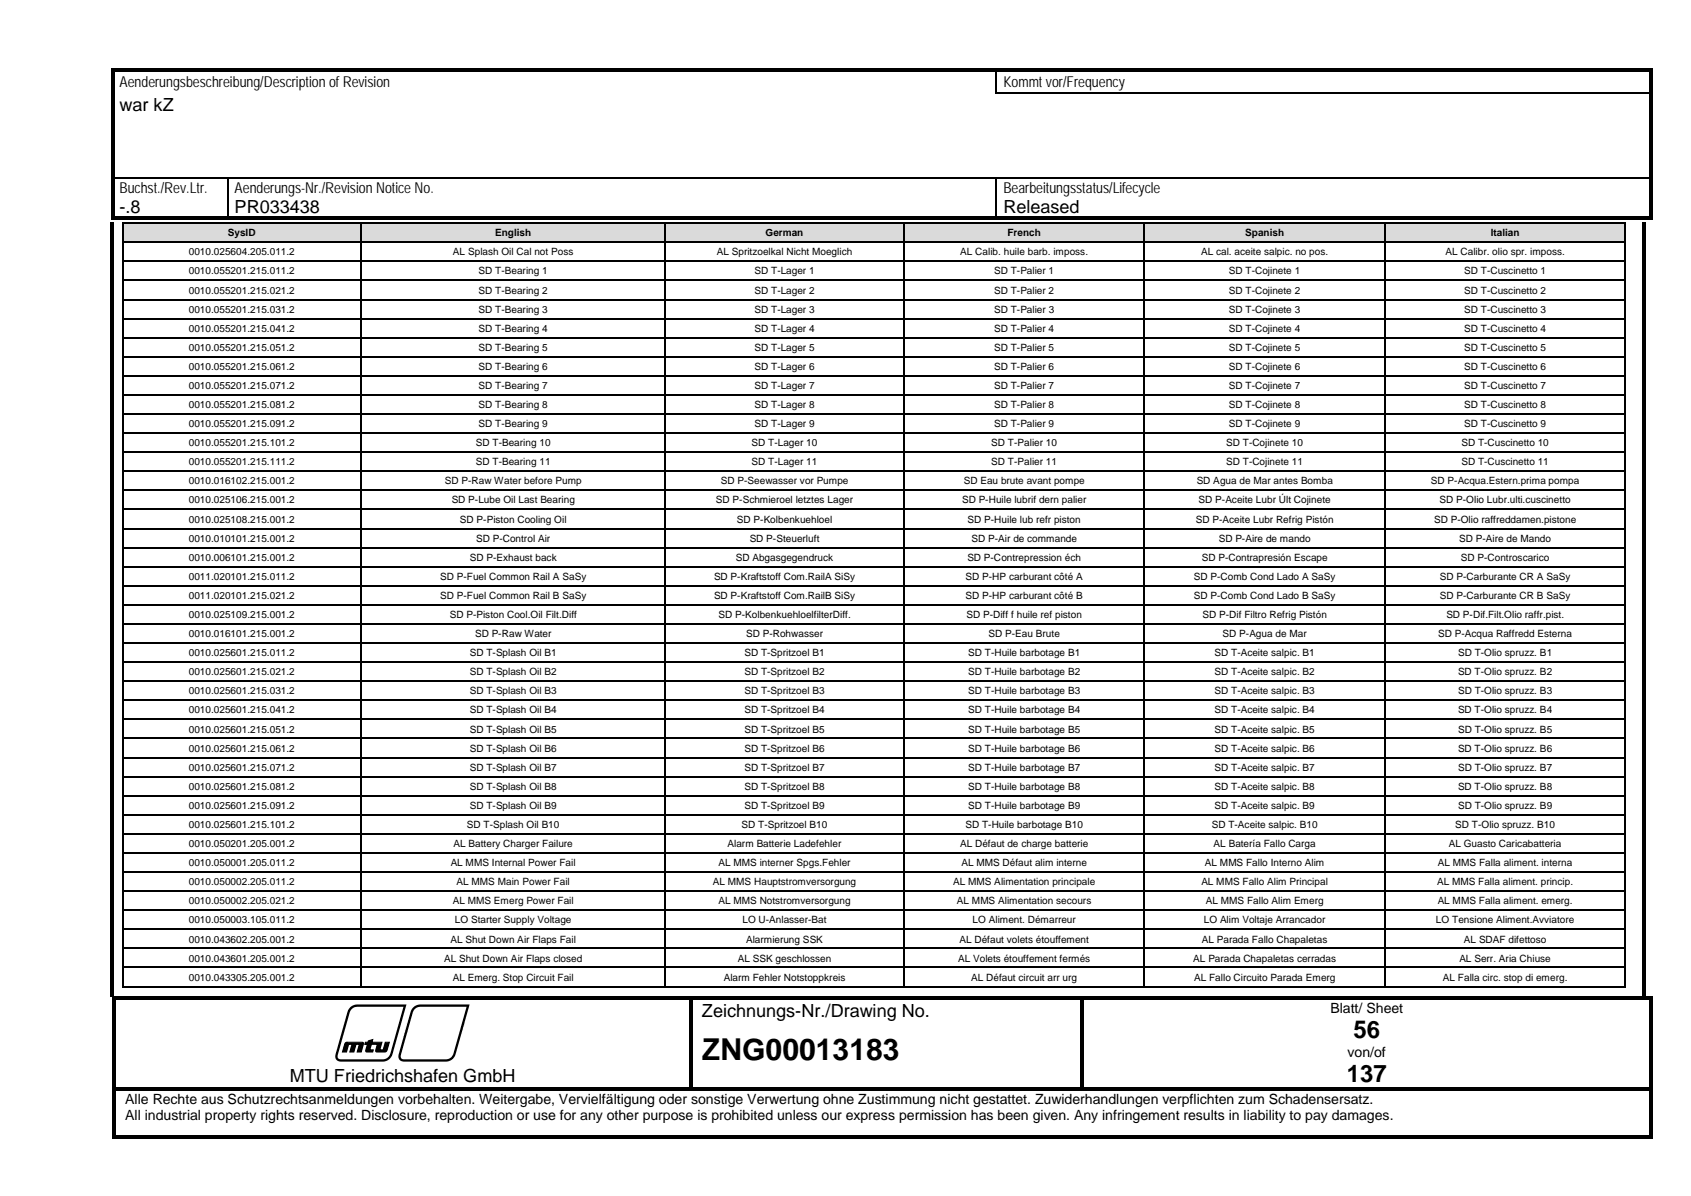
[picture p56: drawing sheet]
<svg xmlns="http://www.w3.org/2000/svg" width="297mm" height="210mm" viewBox="0 0 297 210" stroke-linecap="round" stroke-linejoin="round" font-family="sans-serif">
<defs><g id="words">
<text font-size="5.3" x="123.3" y="186.2">ZNG00013183</text>
<g font-size="4.2">
<text x="237.7" y="182.4">56</text>
<text x="236.5" y="190.1">137</text>
</g>
<g font-size="3.2">
<text x="21" y="19.5">war kZ</text>
<text x="21" y="37.4">-.8</text>
<text x="41.2" y="37.4">PR033438</text>
<text x="176.2" y="37.4">Released</text>
<text x="123.3" y="178.5">Zeichnungs-Nr./Drawing No.</text>
<text x="50.9" y="190">MTU Friedrichshafen GmbH</text>
</g>
<g font-size="2.6">
<text x="21" y="15.3">Aenderungsbeschreibung/Descriptionof Revision</text>
<text x="176.2" y="15.3">Kommt vor/Frequency</text>
<text x="21" y="33.9">Buchst./Rev.Ltr.</text>
<text x="41.2" y="33.9">Aenderungs-Nr./RevisionNotice No.</text>
<text x="176.2" y="33.9">Bearbeitungsstatus/Lifecycle</text>
</g>
<g font-size="2.5">
<text x="233.7" y="177.8">Blatt/ Sheet</text>
<text x="236.7" y="185.5">von/of</text>
<text x="22" y="193.8">Alle Rechte aus Schutzrechtsanmeldungen vorbehalten. Weitergabe, Vervielfältigung oder sonstige Verwertung ohne Zustimmung nicht gestattet. Zuwiderhandlungen verpflichten zum Schadensersatz.</text>
<text x="22" y="196.6">All industrial property rights reserved. Disclosure, reproduction or use for any other purpose is prohibited unless our express permission has been given. Any infringement results in liability to pay damages.</text>
</g>
<g font-size="1.8">
<text x="40" y="41.5">SysID</text>
<text x="87" y="41.5">English</text>
<text x="134.5" y="41.5">German</text>
<text x="177" y="41.5">French</text>
<text x="218.7" y="41.5">Spanish</text>
<text x="261.8" y="41.5">Italian</text>
<text x="33.2" y="44.9">0010.025604.205.011.2</text>
<text x="79.6" y="44.9">AL Splash Oil Cal not Poss</text>
<text x="125.9" y="44.9">AL Spritzoelkal Nicht Moeglich</text>
<text x="168.7" y="44.9">AL Calib. huile barb. imposs.</text>
<text x="211" y="44.9">AL cal. aceite salpic. no pos.</text>
<text x="253.9" y="44.9">AL Calibr. olio spr. imposs.</text>
<text x="33.2" y="48.2">0010.055201.215.011.2</text>
<text x="33.2" y="51.6">0010.055201.215.021.2</text>
<text x="84.1" y="48.2">SD T-Bearing 1</text>
<text x="84.1" y="51.6">SD T-Bearing 2</text>
<text x="132.5" y="48.2">SD T-Lager 1</text>
<text x="132.5" y="51.6">SD T-Lager 2</text>
<text x="174.6" y="48.2">SD T-Palier 1</text>
<text x="174.6" y="51.6">SD T-Palier 2</text>
<text x="215.9" y="48.2">SD T-Cojinete 1</text>
<text x="215.9" y="51.6">SD T-Cojinete 2</text>
<text x="257.2" y="48.2">SD T-Cuscinetto 1</text>
<text x="257.2" y="51.6">SD T-Cuscinetto 2</text>
<text x="33.2" y="54.9">0010.055201.215.031.2</text>
<text x="33.2" y="58.3">0010.055201.215.041.2</text>
<text x="84.1" y="54.9">SD T-Bearing 3</text>
<text x="84.1" y="58.3">SD T-Bearing 4</text>
<text x="132.5" y="58.3">SD T-Lager 4</text>
<text x="132.5" y="54.9">SD T-Lager 3</text>
<text x="174.6" y="58.3">SD T-Palier 4</text>
<text x="174.6" y="54.9">SD T-Palier 3</text>
<text x="215.9" y="58.3">SD T-Cojinete 4</text>
<text x="215.9" y="54.9">SD T-Cojinete 3</text>
<text x="257.2" y="58.3">SD T-Cuscinetto 4</text>
<text x="257.2" y="54.9">SD T-Cuscinetto 3</text>
<text x="33.2" y="61.6">0010.055201.215.051.2</text>
<text x="33.2" y="65">0010.055201.215.061.2</text>
<text x="84.1" y="61.6">SD T-Bearing 5</text>
<text x="84.1" y="65">SD T-Bearing 6</text>
<text x="132.5" y="61.6">SD T-Lager 5</text>
<text x="132.5" y="65">SD T-Lager 6</text>
<text x="174.6" y="61.6">SD T-Palier 5</text>
<text x="174.6" y="65">SD T-Palier 6</text>
<text x="215.9" y="61.6">SD T-Cojinete 5</text>
<text x="215.9" y="65">SD T-Cojinete 6</text>
<text x="257.2" y="61.6">SD T-Cuscinetto 5</text>
<text x="257.2" y="65">SD T-Cuscinetto 6</text>
<text x="33.2" y="68.3">0010.055201.215.071.2</text>
<text x="33.2" y="71.7">0010.055201.215.081.2</text>
<text x="84.1" y="68.3">SD T-Bearing 7</text>
<text x="84.1" y="71.7">SD T-Bearing 8</text>
<text x="132.5" y="68.3">SD T-Lager 7</text>
<text x="132.5" y="71.7">SD T-Lager 8</text>
<text x="174.6" y="71.7">SD T-Palier 8</text>
<text x="174.6" y="68.3">SD T-Palier 7</text>
<text x="215.9" y="68.3">SD T-Cojinete 7</text>
<text x="215.9" y="71.7">SD T-Cojinete 8</text>
<text x="257.2" y="71.7">SD T-Cuscinetto 8</text>
<text x="257.2" y="68.3">SD T-Cuscinetto 7</text>
<text x="33.2" y="75">0010.055201.215.091.2</text>
<text x="84.1" y="75">SD T-Bearing 9</text>
<text x="132.5" y="75">SD T-Lager 9</text>
<text x="174.6" y="75">SD T-Palier 9</text>
<text x="215.9" y="75">SD T-Cojinete 9</text>
<text x="257.2" y="75">SD T-Cuscinetto 9</text>
<text x="33.2" y="78.4">0010.055201.215.101.2</text>
<text x="33.2" y="81.7">0010.055201.215.111.2</text>
<text x="83.6" y="78.4">SD T-Bearing 10</text>
<text x="83.6" y="81.7">SD T-Bearing 11</text>
<text x="132" y="78.4">SD T-Lager 10</text>
<text x="132" y="81.7">SD T-Lager 11</text>
<text x="174.1" y="78.4">SD T-Palier 10</text>
<text x="174.1" y="81.7">SD T-Palier 11</text>
<text x="215.4" y="78.4">SD T-Cojinete 10</text>
<text x="215.4" y="81.7">SD T-Cojinete 11</text>
<text x="256.7" y="78.4">SD T-Cuscinetto 10</text>
<text x="256.7" y="81.7">SD T-Cuscinetto 11</text>
<text x="33.2" y="85.1">0010.016102.215.001.2</text>
<text x="33.2" y="88.4">0010.025106.215.001.2</text>
<text x="78.1" y="85.1">SD P-Raw Water before Pump</text>
<text x="79.3" y="88.4">SD P-Lube Oil Last Bearing</text>
<text x="125.8" y="88.4">SD P-Schmieroel letztes Lager</text>
<text x="126.6" y="85.1">SD P-Seewasser vor Pumpe</text>
<text x="169" y="88.4">SD P-Huile lubrif dern palier</text>
<text x="169.3" y="85.1">SD Eau brute avant pompe</text>
<text x="210.2" y="85.1">SD Agua de Mar antes Bomba</text>
<text x="210.5" y="88.4">SD P-Aceite Lubr Últ Cojinete</text>
<text x="251.3" y="85.1">SD P-Acqua.Estern.prima pompa</text>
<text x="252.9" y="88.4">SD P-Olio Lubr.ulti.cuscinetto</text>
<text x="33.2" y="91.8">0010.025108.215.001.2</text>
<text x="33.2" y="95.1">0010.010101.215.001.2</text>
<text x="80.8" y="91.8">SD P-Piston Cooling Oil</text>
<text x="83.6" y="95.1">SD P-Control Air</text>
<text x="129.4" y="91.8">SD P-Kolbenkuehloel</text>
<text x="131.7" y="95.1">SD P-Steuerluft</text>
<text x="169.9" y="91.8">SD P-Huile lub refr piston</text>
<text x="170.6" y="95.1">SD P-Air de commande</text>
<text x="210" y="91.8">SD P-Aceite Lubr Refrig Pistón</text>
<text x="214.1" y="95.1">SD P-Aire de mando</text>
<text x="251.9" y="91.8">SD P-Olio raffreddamen.pistone</text>
<text x="256.3" y="95.1">SD P-Aire de Mando</text>
<text x="33.2" y="98.5">0010.006101.215.001.2</text>
<text x="33.2" y="101.8">0011.020101.215.011.2</text>
<text x="77.3" y="101.8">SD P-Fuel Common Rail A SaSy</text>
<text x="82.5" y="98.5">SD P-Exhaust back</text>
<text x="125.4" y="101.8">SD P-Kraftstoff Com.RailA SiSy</text>
<text x="129.2" y="98.5">SD Abgasgegendruck</text>
<text x="169.6" y="101.8">SD P-HP carburant côté A</text>
<text x="169.9" y="98.5">SD P-Contrepression éch</text>
<text x="209.7" y="101.8">SD P-Comb Cond Lado A SaSy</text>
<text x="211.1" y="98.5">SD P-Contrapresión Escape</text>
<text x="252.9" y="101.8">SD P-Carburante CR A SaSy</text>
<text x="256.6" y="98.5">SD P-Controscarico</text>
<text x="33.2" y="105.2">0011.020101.215.021.2</text>
<text x="77.3" y="105.2">SD P-Fuel Common Rail B SaSy</text>
<text x="125.4" y="105.2">SD P-Kraftstoff Com.RailB SiSy</text>
<text x="169.6" y="105.2">SD P-HP carburant côté B</text>
<text x="209.7" y="105.2">SD P-Comb Cond Lado B SaSy</text>
<text x="252.9" y="105.2">SD P-Carburante CR B SaSy</text>
<text x="33.2" y="108.5">0010.025109.215.001.2</text>
<text x="33.2" y="111.9">0010.016101.215.001.2</text>
<text x="79" y="108.5">SD P-Piston Cool.Oil Filt.Diff</text>
<text x="83.4" y="111.9">SD P-Raw Water</text>
<text x="126.2" y="108.5">SD P-KolbenkuehloelfilterDiff.</text>
<text x="131" y="111.9">SD P-Rohwasser</text>
<text x="169.8" y="108.5">SD P-Diff f huile ref piston</text>
<text x="173.6" y="111.9">SD P-Eau Brute</text>
<text x="211.2" y="108.5">SD P-Dif Filtro Refrig Pistón</text>
<text x="214.7" y="111.9">SD P-Agua de Mar</text>
<text x="252.6" y="111.9">SD P-Acqua Raffredd Esterna</text>
<text x="254" y="108.5">SD P-Dif.Filt.Olio raffr.pist.</text>
<text x="33.2" y="115.2">0010.025601.215.011.2</text>
<text x="33.2" y="118.6">0010.025601.215.021.2</text>
<text x="82.5" y="115.2">SD T-Splash Oil B1</text>
<text x="82.5" y="118.6">SD T-Splash Oil B2</text>
<text x="130.7" y="115.2">SD T-Spritzoel B1</text>
<text x="130.7" y="118.6">SD T-Spritzoel B2</text>
<text x="170.1" y="115.2">SD T-Huile barbotage B1</text>
<text x="170.1" y="118.6">SD T-Huile barbotage B2</text>
<text x="213.3" y="118.6">SD T-Aceite salpic. B2</text>
<text x="213.3" y="115.2">SD T-Aceite salpic. B1</text>
<text x="256.1" y="118.6">SD T-Olio spruzz. B2</text>
<text x="256.1" y="115.2">SD T-Olio spruzz. B1</text>
<text x="33.2" y="121.9">0010.025601.215.031.2</text>
<text x="33.2" y="125.3">0010.025601.215.041.2</text>
<text x="82.5" y="121.9">SD T-Splash Oil B3</text>
<text x="82.5" y="125.3">SD T-Splash Oil B4</text>
<text x="130.7" y="121.9">SD T-Spritzoel B3</text>
<text x="130.7" y="125.3">SD T-Spritzoel B4</text>
<text x="170.1" y="121.9">SD T-Huile barbotage B3</text>
<text x="170.1" y="125.3">SD T-Huile barbotage B4</text>
<text x="213.3" y="125.3">SD T-Aceite salpic. B4</text>
<text x="213.3" y="121.9">SD T-Aceite salpic. B3</text>
<text x="256.1" y="125.3">SD T-Olio spruzz. B4</text>
<text x="256.1" y="121.9">SD T-Olio spruzz. B3</text>
<text x="33.2" y="128.6">0010.025601.215.051.2</text>
<text x="33.2" y="132">0010.025601.215.061.2</text>
<text x="82.5" y="128.6">SD T-Splash Oil B5</text>
<text x="82.5" y="132">SD T-Splash Oil B6</text>
<text x="130.7" y="128.6">SD T-Spritzoel B5</text>
<text x="130.7" y="132">SD T-Spritzoel B6</text>
<text x="170.1" y="128.6">SD T-Huile barbotage B5</text>
<text x="170.1" y="132">SD T-Huile barbotage B6</text>
<text x="213.3" y="132">SD T-Aceite salpic. B6</text>
<text x="213.3" y="128.6">SD T-Aceite salpic. B5</text>
<text x="256.1" y="132">SD T-Olio spruzz. B6</text>
<text x="256.1" y="128.6">SD T-Olio spruzz. B5</text>
<text x="33.2" y="135.3">0010.025601.215.071.2</text>
<text x="82.5" y="135.3">SD T-Splash Oil B7</text>
<text x="130.7" y="135.3">SD T-Spritzoel B7</text>
<text x="170.1" y="135.3">SD T-Huile barbotage B7</text>
<text x="213.3" y="135.3">SD T-Aceite salpic. B7</text>
<text x="256.1" y="135.3">SD T-Olio spruzz. B7</text>
<text x="33.2" y="138.7">0010.025601.215.081.2</text>
<text x="33.2" y="142">0010.025601.215.091.2</text>
<text x="82.5" y="138.7">SD T-Splash Oil B8</text>
<text x="82.5" y="142">SD T-Splash Oil B9</text>
<text x="130.7" y="138.7">SD T-Spritzoel B8</text>
<text x="130.7" y="142">SD T-Spritzoel B9</text>
<text x="170.1" y="138.7">SD T-Huile barbotage B8</text>
<text x="170.1" y="142">SD T-Huile barbotage B9</text>
<text x="213.3" y="138.7">SD T-Aceite salpic. B8</text>
<text x="213.3" y="142">SD T-Aceite salpic. B9</text>
<text x="256.1" y="138.7">SD T-Olio spruzz. B8</text>
<text x="256.1" y="142">SD T-Olio spruzz. B9</text>
<text x="33.2" y="145.4">0010.025601.215.101.2</text>
<text x="33.2" y="148.7">0010.050201.205.001.2</text>
<text x="79.7" y="148.7">AL Battery Charger Failure</text>
<text x="82" y="145.4">SD T-Splash Oil B10</text>
<text x="127.8" y="148.7">Alarm Batterie Ladefehler</text>
<text x="130.3" y="145.4">SD T-Spritzoel B10</text>
<text x="168.6" y="148.7">AL Défaut de charge batterie</text>
<text x="169.6" y="145.4">SD T-Huile barbotage B10</text>
<text x="212.8" y="145.4">SD T-Aceite salpic. B10</text>
<text x="213.2" y="148.7">AL Batería Fallo Carga</text>
<text x="254.5" y="148.7">AL Guasto Caricabatteria</text>
<text x="255.6" y="145.4">SD T-Olio spruzz. B10</text>
<text x="33.2" y="152.1">0010.050001.205.011.2</text>
<text x="33.2" y="155.4">0010.050002.205.011.2</text>
<text x="79.2" y="152.1">AL MMS Internal Power Fail</text>
<text x="80.2" y="155.4">AL MMS Main Power Fail</text>
<text x="125.2" y="155.4">AL MMS Hauptstromversorgung</text>
<text x="126.2" y="152.1">AL MMS interner Spgs.Fehler</text>
<text x="167.4" y="155.4">AL MMS Alimentation principale</text>
<text x="168.9" y="152.1">AL MMS Défaut alim interne</text>
<text x="211" y="155.4">AL MMS Fallo Alim Principal</text>
<text x="211.6" y="152.1">AL MMS Fallo Interno Alim</text>
<text x="252.4" y="155.4">AL MMS Falla aliment. princip.</text>
<text x="252.6" y="152.1">AL MMS Falla aliment. interna</text>
<text x="33.2" y="158.8">0010.050002.205.021.2</text>
<text x="79.5" y="158.8">AL MMS Emerg Power Fail</text>
<text x="126.2" y="158.8">AL MMS Notstromversorgung</text>
<text x="168.1" y="158.8">AL MMS Alimentation secours</text>
<text x="211.8" y="158.8">AL MMS Fallo Alim Emerg</text>
<text x="252.5" y="158.8">AL MMS Falla aliment. emerg.</text>
<text x="33.2" y="162.2">0010.050003.105.011.2</text>
<text x="33.2" y="165.5">0010.043602.205.001.2</text>
<text x="79.1" y="165.5">AL Shut Down Air Flaps Fail</text>
<text x="79.9" y="162.2">LO Starter Supply Voltage</text>
<text x="130.4" y="162.2">LO U-Anlasser-Bat</text>
<text x="131" y="165.5">Alarmierung SSK</text>
<text x="168.5" y="165.5">AL Défaut volets étouffement</text>
<text x="170.8" y="162.2">LO Aliment. Démarreur</text>
<text x="211.1" y="165.5">AL Parada Fallo Chapaletas</text>
<text x="211.5" y="162.2">LO Alim Voltaje Arrancador</text>
<text x="252.2" y="162.2">LO Tensione Aliment.Avviatore</text>
<text x="257.1" y="165.5">AL SDAF difettoso</text>
<text x="33.2" y="168.8">0010.043601.205.001.2</text>
<text x="33.2" y="172.2">0010.043305.205.001.2</text>
<text x="78" y="168.8">AL Shut Down Air Flaps closed</text>
<text x="79.5" y="172.2">AL Emerg. Stop Circuit Fail</text>
<text x="127.1" y="172.2">Alarm Fehler Notstoppkreis</text>
<text x="129.6" y="168.8">AL SSK geschlossen</text>
<text x="168.3" y="168.8">AL Volets étouffement fermés</text>
<text x="170.6" y="172.2">AL Défaut circuit arr urg</text>
<text x="209.6" y="168.8">AL Parada Chapaletas cerradas</text>
<text x="209.7" y="172.2">AL Fallo Circuito Parada Emerg</text>
<text x="253.4" y="172.2">AL Falla circ. stop di emerg.</text>
<text x="256.3" y="168.8">AL Serr. Aria Chiuse</text>
</g>
</g></defs>
<g fill="#000">
<path d="M19.5 12h.6v.5h-.6z" fill-rule="evenodd"/>
<path d="M19.5 12h.6v.5h-.6z" fill-rule="evenodd"/>
<path d="M19.5 12.5h.6v3.7h-.6z" fill-rule="evenodd"/>
<path d="M19.5 16.2h.6v.3h-.6z" fill-rule="evenodd"/>
<path d="M20.1 12h154.8v.5h-154.8z" fill-rule="evenodd"/>
<path d="M174.9 12h.5v.5h-.5z" fill-rule="evenodd"/>
<path d="M175.4 12h24.6v.5h-24.6z" fill-rule="evenodd"/>
<path d="M200 12h.6v.5h-.6z" fill-rule="evenodd"/>
<path d="M200.6 12h89.2v.5h-89.2z" fill-rule="evenodd"/>
<path d="M289.8 12h.5v.5h-.5z" fill-rule="evenodd"/>
<path d="M289.8 12h.5v.5h-.5z" fill-rule="evenodd"/>
<path d="M289.8 12.5h.5v3.7h-.5z" fill-rule="evenodd"/>
<path d="M289.8 16.2h.5v.3h-.5z" fill-rule="evenodd"/>
<path d="M19.5 16.5h.6v3.7h-.6z" fill-rule="evenodd"/>
<path d="M19.5 20.2h.6v3.6h-.6z" fill-rule="evenodd"/>
<path d="M19.5 23.8h.6v3.7h-.6z" fill-rule="evenodd"/>
<path d="M19.5 27.5h.6v3.6h-.6z" fill-rule="evenodd"/>
<path d="M19.5 31.4h.6v3h-.6z" fill-rule="evenodd"/>
<path d="M19.5 34.4h.6v3.7h-.6z" fill-rule="evenodd"/>
<path d="M19.5 38.1h.6v.5h-.6z" fill-rule="evenodd"/>
<path d="M19.5 38.1h.6v.5h-.6z" fill-rule="evenodd"/>
<path d="M20.1 38.1h19.8v.5h-19.8z" fill-rule="evenodd"/>
<path d="M39.9 38.1h.5v.5h-.5z" fill-rule="evenodd"/>
<path d="M40.4 38.1h134.5v.5h-134.5z" fill-rule="evenodd"/>
<path d="M174.9 38.1h.5v.5h-.5z" fill-rule="evenodd"/>
<path d="M175.4 38.1h114.4v.5h-114.4z" fill-rule="evenodd"/>
<path d="M289.8 16.5h.5v3.7h-.5z" fill-rule="evenodd"/>
<path d="M289.8 20.2h.5v3.6h-.5z" fill-rule="evenodd"/>
<path d="M289.8 23.8h.5v3.7h-.5z" fill-rule="evenodd"/>
<path d="M289.8 27.5h.5v3.6h-.5z" fill-rule="evenodd"/>
<path d="M289.8 31.4h.5v3h-.5z" fill-rule="evenodd"/>
<path d="M289.8 34.4h.5v3.7h-.5z" fill-rule="evenodd"/>
<path d="M289.8 38.1h.5v.5h-.5z" fill-rule="evenodd"/>
<path d="M289.8 38.1h.5v.5h-.5z" fill-rule="evenodd"/>
<path d="M19.8 175h.5v.5h-.5z" fill-rule="evenodd"/>
<path d="M19.8 175h.5v.5h-.5z" fill-rule="evenodd"/>
<path d="M20.3 175h100.8v.5h-100.8z" fill-rule="evenodd"/>
<path d="M121.1 175h.5v.5h-.5z" fill-rule="evenodd"/>
<path d="M121.6 175h68.2v.5h-68.2z" fill-rule="evenodd"/>
<path d="M189.8 175h.6v.5h-.6z" fill-rule="evenodd"/>
<path d="M190.4 175h99.4v.5h-99.4z" fill-rule="evenodd"/>
<path d="M289.8 175h.5v.5h-.5z" fill-rule="evenodd"/>
<path d="M289.8 175h.5v.5h-.5z" fill-rule="evenodd"/>
<path d="M19.8 175.5h.5v15.4h-.5z" fill-rule="evenodd"/>
<path d="M19.8 190.9h.5v.6h-.5z" fill-rule="evenodd"/>
<path d="M19.8 191.5h.5v8h-.5z" fill-rule="evenodd"/>
<path d="M20.3 190.9h100.8v.6h-100.8z" fill-rule="evenodd"/>
<path d="M121.1 175.5h.5v15.4h-.5z" fill-rule="evenodd"/>
<path d="M121.1 190.9h.5v.6h-.5z" fill-rule="evenodd"/>
<path d="M121.6 190.9h68.2v.6h-68.2z" fill-rule="evenodd"/>
<path d="M189.8 175.5h.6v15.4h-.6z" fill-rule="evenodd"/>
<path d="M189.8 190.9h.6v.6h-.6z" fill-rule="evenodd"/>
<path d="M190.4 190.9h99.4v.6h-99.4z" fill-rule="evenodd"/>
<path d="M289.8 175.5h.5v15.4h-.5z" fill-rule="evenodd"/>
<path d="M289.8 190.9h.5v.6h-.5z" fill-rule="evenodd"/>
<path d="M289.8 191.5h.5v8h-.5z" fill-rule="evenodd"/>
<path d="M19.8 199.5h.5v.5h-.5z" fill-rule="evenodd"/>
<path d="M19.8 199.5h.5v.5h-.5z" fill-rule="evenodd"/>
<path d="M20.3 199.5h269.5v.5h-269.5z" fill-rule="evenodd"/>
<path d="M289.8 199.5h.5v.5h-.5z" fill-rule="evenodd"/>
<path d="M289.8 199.5h.5v.5h-.5z" fill-rule="evenodd"/>
</g>
<path d="M175 12.5v3.7M20.1 31.3h19.8M40 31.4v6.7M40.1 31.3h134.8M175 31.4v6.7M175.2 31.3h114.6" fill="none" stroke="#000" stroke-width=".25"/>
<path d="M174.9 16.3h25.1M200.4 16.3h89.4" fill="none" stroke="#000" stroke-width=".34"/>
<g fill="#000">
<path d="M200 16.2h.4v.3h-.4zM19.5 31.1h.6v.3h-.6zM39.9 31.4h.2zM39.9 31.1h.2v.3h-.2zM174.9 31.4h.3zM174.9 31.1h.3v.3h-.3zM289.8 31.1h.5v.3h-.5zM60.6 183.2l.3-.2h2.2a.47 .47 0 0 1 .6 .1 .47 .47 0 0 1 .1 .6l-.4 1h-.7l.4-1.3h-.6l-.3 1.3h-.8l.4-1.3h-.6l-.3 1.3h-.8zM64.2 183h.4l.1-.2 .8-.3-.2 .5h1.8l-.4 1.4h.6l.4-1.4h.7l-.1 .4a1.4 1.4 0 0 1-.7 1.3h-1a.44 .44 0 0 1-.6-.3l.3-1h-1.1l-.2 1h.6l-.1 .3h-.5a.51 .51 0 0 1-.8-.3l.3-1h-.4z"/>
<path d="M61.5 176.9l.6-.4 .6-.1h8.7l-2.4 8.6a2.24 2.24 0 0 1-2.7 1.4h-6.4a1.06 1.06 0 0 1-1-.6 1.06 1.06 0 0 1 .2-1.1l1.9-6.9zM61.8 177.2l-.4 .7-2 7.2a.69 .69 0 0 0 .1 .8 .69 .69 0 0 0 .8 .1h6.9a1.38 1.38 0 0 0 1.4-1.1l2.3-8.1h-8.2z"/>
<path d="M72.6 176.9l.6-.4 .6-.1h8.7l-2.5 8.6a2.21 2.21 0 0 1-2.6 1.4h-6.4a1.06 1.06 0 0 1-1-.6 1.06 1.06 0 0 1 .1-1.1l2-7.1zM72.9 177.2l-.4 .7-2 7.2a.69 .69 0 0 0 .1 .8 .69 .69 0 0 0 .8 .1h6.9a1.38 1.38 0 0 0 1.4-1.1l2.2-8.1h-8.1z"/>
</g>
<path d="M60.6 183.2l.3-.2h2.2a.47 .47 0 0 1 .6 .1 .47 .47 0 0 1 .1 .6l-.4 1h-.7l.4-1.3h-.6l-.3 1.3h-.8l.4-1.3h-.6l-.3 1.3h-.8zM64.2 183h.4l.1-.2 .8-.3-.2 .5h1.8l-.4 1.4h.6l.4-1.4h.7l-.1 .4a1.4 1.4 0 0 1-.7 1.3h-1a.44 .44 0 0 1-.6-.3l.3-1h-1.1l-.2 1h.6l-.1 .3h-.5a.51 .51 0 0 1-.8-.3l.3-1h-.4z" fill="none" stroke="#000" stroke-width=".18"/>
<g fill="#dadada">
<path d="M21.7 39.4h41.6v3h-41.6z" fill-rule="evenodd"/>
<path d="M22.8 39.9h39.4v2h-39.4z" fill-rule="evenodd"/>
<path d="M63.6 39.4h53.1v3h-53.1z" fill-rule="evenodd"/>
<path d="M64.7 39.9h50.9v2h-50.9z" fill-rule="evenodd"/>
<path d="M117 39.4h41.6v3h-41.6z" fill-rule="evenodd"/>
<path d="M118.1 39.9h39.5v2h-39.5z" fill-rule="evenodd"/>
<path d="M158.8 39.4h42v3h-42z" fill-rule="evenodd"/>
<path d="M160 39.9h39.8v2h-39.8z" fill-rule="evenodd"/>
<path d="M201 39.4h42.1v3h-42.1z" fill-rule="evenodd"/>
<path d="M202.2 39.9h39.8v2h-39.8z" fill-rule="evenodd"/>
<path d="M243.3 39.4h42v3h-42z" fill-rule="evenodd"/>
<path d="M244.5 39.9h39.7v2h-39.7z" fill-rule="evenodd"/>
</g>
<g fill="#000">
<path d="M21.4 39h.3v.4h-.3zM21.4 39h.3v.3h-.3zM63.3 39.3l.3 .1zM63.3 39h.3v.3h-.3zM116.7 39.3l.3 .1zM116.7 39h.3v.3h-.3zM158.6 39.3l.4 .1zM158.6 39h.4v.3h-.4zM200.9 39.3l.3 .1zM200.9 39h.3v.3h-.3zM243.1 39.3l.3 .1zM243.1 39h.3v.3h-.3z"/>
<path d="M285.3 39h.3v.4h-.3zM285.3 39h.3v.3h-.3zM21.4 42.4h.3v.3h-.3zM21.4 45.7h.3v.4h-.3zM21.4 49.1h.3v.3h-.3zM21.4 52.4h.3v.4h-.3zM21.4 55.8h.3v.3h-.3zM21.4 59.1h.3v.4h-.3zM63.3 42.4h.3v.3h-.3zM63.3 45.7h.3v.4h-.3zM63.3 49.1h.3v.3h-.3zM63.3 52.4h.3v.4h-.3z"/>
<path d="M63.3 55.8h.3v.3h-.3zM63.3 59.1h.3v.4h-.3zM116.7 42.4h.3v.3h-.3zM116.7 45.7h.3v.4h-.3zM116.7 49.1h.3v.3h-.3zM116.7 52.4h.3v.4h-.3zM116.7 55.8h.3v.3h-.3zM116.7 59.1h.3v.4h-.3zM158.6 42.4h.4v.3h-.4zM158.6 45.7h.4v.4h-.4zM158.6 49.1h.4v.3h-.4zM158.6 52.4h.4v.4h-.4z"/>
<path d="M158.6 55.8h.4v.3h-.4zM158.6 59.1h.4v.4h-.4zM200.9 42.4h.3v.3h-.3zM200.9 45.7h.3v.4h-.3zM200.9 49.1h.3v.3h-.3zM200.9 52.4h.3v.4h-.3zM200.9 55.8h.3v.3h-.3zM200.9 59.1h.3v.4h-.3zM243.1 42.4h.3v.3h-.3zM243.1 45.7h.3v.4h-.3zM243.1 49.1h.3v.3h-.3zM243.1 52.4h.3v.4h-.3z"/>
<path d="M243.1 55.8h.3v.3h-.3zM243.1 59.1h.3v.4h-.3zM285.3 42.4h.3v.3h-.3zM285.3 45.7h.3v.4h-.3zM285.3 49.1h.3v.3h-.3zM285.3 52.4h.3v.4h-.3zM285.3 55.8h.3v.3h-.3zM285.3 59.1h.3v.4h-.3zM21.4 62.5h.3v.3h-.3zM21.4 65.8h.3v.4h-.3zM21.4 69.2h.3v.3h-.3zM21.4 72.5h.3v.4h-.3z"/>
<path d="M21.4 75.9h.3v.3h-.3zM21.4 79.2h.3v.4h-.3zM63.3 62.5h.3v.3h-.3zM63.3 65.8h.3v.4h-.3zM63.3 69.2h.3v.3h-.3zM63.3 72.5h.3v.4h-.3zM63.3 75.9h.3v.3h-.3zM63.3 79.2h.3v.4h-.3zM116.7 62.5h.3v.3h-.3zM116.7 65.8h.3v.4h-.3zM116.7 69.2h.3v.3h-.3zM116.7 72.5h.3v.4h-.3z"/>
<path d="M116.7 75.9h.3v.3h-.3zM116.7 79.2h.3v.4h-.3zM158.6 62.5h.4v.3h-.4zM158.6 65.8h.4v.4h-.4zM158.6 69.2h.4v.3h-.4zM158.6 72.5h.4v.4h-.4zM158.6 75.9h.4v.3h-.4zM158.6 79.2h.4v.4h-.4zM200.9 62.5h.3v.3h-.3zM200.9 65.8h.3v.4h-.3zM200.9 69.2h.3v.3h-.3zM200.9 72.5h.3v.4h-.3z"/>
<path d="M200.9 75.9h.3v.3h-.3zM200.9 79.2h.3v.4h-.3zM243.1 62.5h.3v.3h-.3zM243.1 65.8h.3v.4h-.3zM243.1 69.2h.3v.3h-.3zM243.1 72.5h.3v.4h-.3zM243.1 75.9h.3v.3h-.3zM243.1 79.2h.3v.4h-.3zM285.3 62.5h.3v.3h-.3zM285.3 65.8h.3v.4h-.3zM285.3 69.2h.3v.3h-.3zM285.3 72.5h.3v.4h-.3z"/>
<path d="M285.3 75.9h.3v.3h-.3zM285.3 79.2h.3v.4h-.3zM21.4 82.6h.3v.4h-.3zM21.4 85.9h.3v.4h-.3zM21.4 89.3h.3v.3h-.3zM21.4 92.6h.3v.4h-.3zM21.4 96h.3v.4h-.3zM21.4 99.3h.3v.4h-.3zM63.3 82.6h.3v.4h-.3zM63.3 85.9h.3v.4h-.3zM63.3 89.3h.3v.3h-.3zM63.3 92.6h.3v.4h-.3z"/>
<path d="M63.3 96h.3v.4h-.3zM63.3 99.3h.3v.4h-.3zM116.7 82.6h.3v.4h-.3zM116.7 85.9h.3v.4h-.3zM116.7 89.3h.3v.3h-.3zM116.7 92.6h.3v.4h-.3zM116.7 96h.3v.4h-.3zM116.7 99.3h.3v.4h-.3zM158.6 82.6h.4v.4h-.4zM158.6 85.9h.4v.4h-.4zM158.6 89.3h.4v.3h-.4zM158.6 92.6h.4v.4h-.4z"/>
<path d="M158.6 96h.4v.4h-.4zM158.6 99.3h.4v.4h-.4zM200.9 82.6h.3v.4h-.3zM200.9 85.9h.3v.4h-.3zM200.9 89.3h.3v.3h-.3zM200.9 92.6h.3v.4h-.3zM200.9 96h.3v.4h-.3zM200.9 99.3h.3v.4h-.3zM243.1 82.6h.3v.4h-.3zM243.1 85.9h.3v.4h-.3zM243.1 89.3h.3v.3h-.3zM243.1 92.6h.3v.4h-.3z"/>
<path d="M243.1 96h.3v.4h-.3zM243.1 99.3h.3v.4h-.3zM285.3 82.6h.3v.4h-.3zM285.3 85.9h.3v.4h-.3zM285.3 89.3h.3v.3h-.3zM285.3 92.6h.3v.4h-.3zM285.3 96h.3v.4h-.3zM285.3 99.3h.3v.4h-.3zM21.4 102.7h.3v.4h-.3zM21.4 106h.3v.4h-.3zM21.4 109.4h.3v.3h-.3zM21.4 112.8h.3v.3h-.3z"/>
<path d="M21.4 116.1h.3v.4h-.3zM21.4 119.4h.3v.4h-.3zM63.3 102.7h.3v.4h-.3zM63.3 106h.3v.4h-.3zM63.3 109.4h.3v.3h-.3zM63.3 112.8h.3v.3h-.3zM63.3 116.1h.3v.4h-.3zM63.3 119.4h.3v.4h-.3zM116.7 102.7h.3v.4h-.3zM116.7 106h.3v.4h-.3zM116.7 109.4h.3v.3h-.3zM116.7 112.8h.3v.3h-.3z"/>
<path d="M116.7 116.1h.3v.4h-.3zM116.7 119.4h.3v.4h-.3zM158.6 102.7h.4v.4h-.4zM158.6 106h.4v.4h-.4zM158.6 109.4h.4v.3h-.4zM158.6 112.8h.4v.3h-.4zM158.6 116.1h.4v.4h-.4zM158.6 119.4h.4v.4h-.4zM200.9 102.7h.3v.4h-.3zM200.9 106h.3v.4h-.3zM200.9 109.4h.3v.3h-.3zM200.9 112.8h.3v.3h-.3z"/>
<path d="M200.9 116.1h.3v.4h-.3zM200.9 119.4h.3v.4h-.3zM243.1 102.7h.3v.4h-.3zM243.1 106h.3v.4h-.3zM243.1 109.4h.3v.3h-.3zM243.1 112.8h.3v.3h-.3zM243.1 116.1h.3v.4h-.3zM243.1 119.4h.3v.4h-.3zM285.3 102.7h.3v.4h-.3zM285.3 106h.3v.4h-.3zM285.3 109.4h.3v.3h-.3zM285.3 112.8h.3v.3h-.3z"/>
<path d="M285.3 116.1h.3v.4h-.3zM285.3 119.4h.3v.4h-.3zM21.4 122.8h.3v.4h-.3zM21.4 126.2h.3v.3h-.3zM21.4 129.5h.3v.4h-.3zM21.4 132.9h.3v.3h-.3zM21.4 136.2h.3v.4h-.3zM21.4 139.6h.3v.3h-.3zM63.3 122.8h.3v.4h-.3zM63.3 126.2h.3v.3h-.3zM63.3 129.5h.3v.4h-.3zM63.3 132.9h.3v.3h-.3z"/>
<path d="M63.3 136.2h.3v.4h-.3zM63.3 139.6h.3v.3h-.3zM116.7 122.8h.3v.4h-.3zM116.7 126.2h.3v.3h-.3zM116.7 129.5h.3v.4h-.3zM116.7 132.9h.3v.3h-.3zM116.7 136.2h.3v.4h-.3zM116.7 139.6h.3v.3h-.3zM158.6 122.8h.4v.4h-.4zM158.6 126.2h.4v.3h-.4zM158.6 129.5h.4v.4h-.4zM158.6 132.9h.4v.3h-.4z"/>
<path d="M158.6 136.2h.4v.4h-.4zM158.6 139.6h.4v.3h-.4zM200.9 122.8h.3v.4h-.3zM200.9 126.2h.3v.3h-.3zM200.9 129.5h.3v.4h-.3zM200.9 132.9h.3v.3h-.3zM200.9 136.2h.3v.4h-.3zM200.9 139.6h.3v.3h-.3zM243.1 122.8h.3v.4h-.3zM243.1 126.2h.3v.3h-.3zM243.1 129.5h.3v.4h-.3zM243.1 132.9h.3v.3h-.3z"/>
<path d="M243.1 136.2h.3v.4h-.3zM243.1 139.6h.3v.3h-.3zM285.3 122.8h.3v.4h-.3zM285.3 126.2h.3v.3h-.3zM285.3 129.5h.3v.4h-.3zM285.3 132.9h.3v.3h-.3zM285.3 136.2h.3v.4h-.3zM285.3 139.6h.3v.3h-.3zM21.4 142.9h.3v.4h-.3zM21.4 146.3h.3v.3h-.3zM21.4 149.6h.3v.4h-.3zM21.4 153h.3v.3h-.3z"/>
<path d="M21.4 156.3h.3v.4h-.3zM63.3 142.9h.3v.4h-.3zM63.3 146.3h.3v.3h-.3zM63.3 149.6h.3v.4h-.3zM63.3 153h.3v.3h-.3zM63.3 156.3h.3v.4h-.3zM116.7 142.9h.3v.4h-.3zM116.7 146.3h.3v.3h-.3zM116.7 149.6h.3v.4h-.3zM116.7 153h.3v.3h-.3zM116.7 156.3h.3v.4h-.3zM158.6 142.9h.4v.4h-.4z"/>
<path d="M158.6 146.3h.4v.3h-.4zM158.6 149.6h.4v.4h-.4zM158.6 153h.4v.3h-.4zM158.6 156.3h.4v.4h-.4zM200.9 142.9h.3v.4h-.3zM200.9 146.3h.3v.3h-.3zM200.9 149.6h.3v.4h-.3zM200.9 153h.3v.3h-.3zM200.9 156.3h.3v.4h-.3zM243.1 142.9h.3v.4h-.3zM243.1 146.3h.3v.3h-.3zM243.1 149.6h.3v.4h-.3z"/>
<path d="M243.1 153h.3v.3h-.3zM243.1 156.3h.3v.4h-.3zM285.3 142.9h.3v.4h-.3zM285.3 146.3h.3v.3h-.3zM285.3 149.6h.3v.4h-.3zM285.3 153h.3v.3h-.3zM285.3 156.3h.3v.4h-.3zM21.4 159.7h.3v.3h-.3zM21.4 163h.3v.4h-.3zM21.4 166.4h.3v.3h-.3zM21.4 169.7h.3v.4h-.3zM21.4 173.1h.3v.3h-.3z"/>
<path d="M63.3 159.7h.3v.3h-.3zM63.3 163h.3v.4h-.3zM63.3 166.4h.3v.3h-.3zM63.3 169.7h.3v.4h-.3zM63.3 173.1h.3v.3h-.3zM116.7 159.7h.3v.3h-.3zM116.7 163h.3v.4h-.3zM116.7 166.4h.3v.3h-.3zM116.7 169.7h.3v.4h-.3zM116.7 173.1h.3v.3h-.3zM158.6 159.7h.4v.3h-.4zM158.6 163h.4v.4h-.4z"/>
<path d="M158.6 166.4h.4v.3h-.4zM158.6 169.7h.4v.4h-.4zM158.6 173.1h.4v.3h-.4zM200.9 159.7h.3v.3h-.3zM200.9 163h.3v.4h-.3zM200.9 166.4h.3v.3h-.3zM200.9 169.7h.3v.4h-.3zM200.9 173.1h.3v.3h-.3zM243.1 159.7h.3v.3h-.3zM243.1 163h.3v.4h-.3zM243.1 166.4h.3v.3h-.3zM243.1 169.7h.3v.4h-.3z"/>
<path d="M243.1 173.1h.3v.3h-.3zM285.3 159.7h.3v.3h-.3zM285.3 163h.3v.4h-.3zM285.3 166.4h.3v.3h-.3zM285.3 169.7h.3v.4h-.3zM285.3 173.1h.3v.3h-.3z"/>
</g>
<g fill="none" stroke="#000" stroke-width=".34">
<path d="M21.5 39.4v3M21.7 39.2h41.6M63.5 39.4v3M63.6 39.2h53.1M116.8 39.4v3M117 39.2h41.6M158.8 39.4v3M159 39.2h41.9M201 39.4v3M201.2 39.2h41.9M243.3 39.4v3M243.4 39.2h41.9"/>
<path d="M285.5 39.4v3M21.5 42.7v3M21.5 46.1v3M21.5 49.4v3M21.5 52.8v3M21.5 56.1v3M21.5 59.5v3M21.7 42.5h41.6M21.7 45.9h41.6M21.7 49.2h41.6M21.7 52.6h41.6M21.7 55.9h41.6"/>
<path d="M21.7 59.3h41.6M63.5 42.7v3M63.5 46.1v3M63.5 49.4v3M63.5 52.8v3M63.5 56.1v3M63.5 59.5v3M63.6 42.5h53.1M63.6 45.9h53.1M63.6 49.2h53.1M63.6 52.6h53.1M63.6 55.9h53.1"/>
<path d="M63.6 59.3h53.1M116.8 42.7v3M116.8 46.1v3M116.8 49.4v3M116.8 52.8v3M116.8 56.1v3M116.8 59.5v3M117 42.5h41.6M117 45.9h41.6M117 49.2h41.6M117 52.6h41.6M117 55.9h41.6"/>
<path d="M117 59.3h41.6M158.8 42.7v3M158.8 46.1v3M158.8 49.4v3M158.8 52.8v3M158.8 56.1v3M158.8 59.5v3M159 42.5h41.9M159 45.9h41.9M159 49.2h41.9M159 52.6h41.9M159 55.9h41.9"/>
<path d="M159 59.3h41.9M201 42.7v3M201 46.1v3M201 49.4v3M201 52.8v3M201 56.1v3M201 59.5v3M201.2 42.5h41.9M201.2 45.9h41.9M201.2 49.2h41.9M201.2 52.6h41.9M201.2 55.9h41.9"/>
<path d="M201.2 59.3h41.9M243.3 42.7v3M243.3 46.1v3M243.3 49.4v3M243.3 52.8v3M243.3 56.1v3M243.3 59.5v3M243.4 42.5h41.9M243.4 45.9h41.9M243.4 49.2h41.9M243.4 52.6h41.9M243.4 55.9h41.9"/>
<path d="M243.4 59.3h41.9M285.5 42.7v3M285.5 46.1v3M285.5 49.4v3M285.5 52.8v3M285.5 56.1v3M285.5 59.5v3M21.5 62.8v3M21.5 66.2v3M21.5 69.5v3M21.5 72.9v3M21.5 76.2v3"/>
<path d="M21.5 79.6v3M21.7 62.7h41.6M21.7 66h41.6M21.7 69.3h41.6M21.7 72.7h41.6M21.7 76.1h41.6M21.7 79.4h41.6M63.5 62.8v3M63.5 66.2v3M63.5 69.5v3M63.5 72.9v3M63.5 76.2v3"/>
<path d="M63.5 79.6v3M63.6 62.7h53.1M63.6 66h53.1M63.6 69.3h53.1M63.6 72.7h53.1M63.6 76.1h53.1M63.6 79.4h53.1M116.8 62.8v3M116.8 66.2v3M116.8 69.5v3M116.8 72.9v3M116.8 76.2v3"/>
<path d="M116.8 79.6v3M117 62.7h41.6M117 66h41.6M117 69.3h41.6M117 72.7h41.6M117 76.1h41.6M117 79.4h41.6M158.8 62.8v3M158.8 66.2v3M158.8 69.5v3M158.8 72.9v3M158.8 76.2v3"/>
<path d="M158.8 79.6v3M159 62.7h41.9M159 66h41.9M159 69.3h41.9M159 72.7h41.9M159 76.1h41.9M159 79.4h41.9M201 62.8v3M201 66.2v3M201 69.5v3M201 72.9v3M201 76.2v3"/>
<path d="M201 79.6v3M201.2 62.7h41.9M201.2 66h41.9M201.2 69.3h41.9M201.2 72.7h41.9M201.2 76.1h41.9M201.2 79.4h41.9M243.3 62.8v3M243.3 66.2v3M243.3 69.5v3M243.3 72.9v3M243.3 76.2v3"/>
<path d="M243.3 79.6v3M243.4 62.7h41.9M243.4 66h41.9M243.4 69.3h41.9M243.4 72.7h41.9M243.4 76.1h41.9M243.4 79.4h41.9M285.5 62.8v3M285.5 66.2v3M285.5 69.5v3M285.5 72.9v3M285.5 76.2v3"/>
<path d="M285.5 79.6v3M21.5 83v2.9M21.5 86.3v3M21.5 89.6v3M21.5 93v3M21.5 96.4v2.9M21.5 99.7v3M21.7 82.8h41.6M21.7 86.1h41.6M21.7 89.5h41.6M21.7 92.8h41.6M21.7 96.2h41.6"/>
<path d="M21.7 99.5h41.6M63.5 83v2.9M63.5 86.3v3M63.5 89.6v3M63.5 93v3M63.5 96.4v2.9M63.5 99.7v3M63.6 82.8h53.1M63.6 86.1h53.1M63.6 89.5h53.1M63.6 92.8h53.1M63.6 96.2h53.1"/>
<path d="M63.6 99.5h53.1M116.8 83v2.9M116.8 86.3v3M116.8 89.6v3M116.8 93v3M116.8 96.4v2.9M116.8 99.7v3M117 82.8h41.6M117 86.1h41.6M117 89.5h41.6M117 92.8h41.6M117 96.2h41.6"/>
<path d="M117 99.5h41.6M158.8 83v2.9M158.8 86.3v3M158.8 89.6v3M158.8 93v3M158.8 96.4v2.9M158.8 99.7v3M159 82.8h41.9M159 86.1h41.9M159 89.5h41.9M159 92.8h41.9M159 96.2h41.9"/>
<path d="M159 99.5h41.9M201 83v2.9M201 86.3v3M201 89.6v3M201 93v3M201 96.4v2.9M201 99.7v3M201.2 82.8h41.9M201.2 86.1h41.9M201.2 89.5h41.9M201.2 92.8h41.9M201.2 96.2h41.9"/>
<path d="M201.2 99.5h41.9M243.3 83v2.9M243.3 86.3v3M243.3 89.6v3M243.3 93v3M243.3 96.4v2.9M243.3 99.7v3M243.4 82.8h41.9M243.4 86.1h41.9M243.4 89.5h41.9M243.4 92.8h41.9M243.4 96.2h41.9"/>
<path d="M243.4 99.5h41.9M285.5 83v2.9M285.5 86.3v3M285.5 89.6v3M285.5 93v3M285.5 96.4v2.9M285.5 99.7v3M21.5 103.1v2.9M21.5 106.4v3M21.5 109.7v3.1M21.5 113.1v3M21.5 116.5v2.9"/>
<path d="M21.5 119.8v3M21.7 102.9h41.6M21.7 106.2h41.6M21.7 109.6h41.6M21.7 112.9h41.6M21.7 116.3h41.6M21.7 119.6h41.6M63.5 103.1v2.9M63.5 106.4v3M63.5 109.7v3.1M63.5 113.1v3M63.5 116.5v2.9"/>
<path d="M63.5 119.8v3M63.6 102.9h53.1M63.6 106.2h53.1M63.6 109.6h53.1M63.6 112.9h53.1M63.6 116.3h53.1M63.6 119.6h53.1M116.8 103.1v2.9M116.8 106.4v3M116.8 109.7v3.1M116.8 113.1v3M116.8 116.5v2.9"/>
<path d="M116.8 119.8v3M117 102.9h41.6M117 106.2h41.6M117 109.6h41.6M117 112.9h41.6M117 116.3h41.6M117 119.6h41.6M158.8 103.1v2.9M158.8 106.4v3M158.8 109.7v3.1M158.8 113.1v3M158.8 116.5v2.9"/>
<path d="M158.8 119.8v3M159 102.9h41.9M159 106.2h41.9M159 109.6h41.9M159 112.9h41.9M159 116.3h41.9M159 119.6h41.9M201 103.1v2.9M201 106.4v3M201 109.7v3.1M201 113.1v3M201 116.5v2.9"/>
<path d="M201 119.8v3M201.2 102.9h41.9M201.2 106.2h41.9M201.2 109.6h41.9M201.2 112.9h41.9M201.2 116.3h41.9M201.2 119.6h41.9M243.3 103.1v2.9M243.3 106.4v3M243.3 109.7v3.1M243.3 113.1v3M243.3 116.5v2.9"/>
<path d="M243.3 119.8v3M243.4 102.9h41.9M243.4 106.2h41.9M243.4 109.6h41.9M243.4 112.9h41.9M243.4 116.3h41.9M243.4 119.6h41.9M285.5 103.1v2.9M285.5 106.4v3M285.5 109.7v3.1M285.5 113.1v3M285.5 116.5v2.9"/>
<path d="M285.5 119.8v3M21.5 123.2v3M21.5 126.5v3M21.5 129.9v3M21.5 133.2v3M21.5 136.6v3M21.5 139.9v3M21.7 123h41.6M21.7 126.3h41.6M21.7 129.7h41.6M21.7 133h41.6M21.7 136.4h41.6"/>
<path d="M21.7 139.7h41.6M63.5 123.2v3M63.5 126.5v3M63.5 129.9v3M63.5 133.2v3M63.5 136.6v3M63.5 139.9v3M63.6 123h53.1M63.6 126.3h53.1M63.6 129.7h53.1M63.6 133h53.1M63.6 136.4h53.1"/>
<path d="M63.6 139.7h53.1M116.8 123.2v3M116.8 126.5v3M116.8 129.9v3M116.8 133.2v3M116.8 136.6v3M116.8 139.9v3M117 123h41.6M117 126.3h41.6M117 129.7h41.6M117 133h41.6M117 136.4h41.6"/>
<path d="M117 139.7h41.6M158.8 123.2v3M158.8 126.5v3M158.8 129.9v3M158.8 133.2v3M158.8 136.6v3M158.8 139.9v3M159 123h41.9M159 126.3h41.9M159 129.7h41.9M159 133h41.9M159 136.4h41.9"/>
<path d="M159 139.7h41.9M201 123.2v3M201 126.5v3M201 129.9v3M201 133.2v3M201 136.6v3M201 139.9v3M201.2 123h41.9M201.2 126.3h41.9M201.2 129.7h41.9M201.2 133h41.9M201.2 136.4h41.9"/>
<path d="M201.2 139.7h41.9M243.3 123.2v3M243.3 126.5v3M243.3 129.9v3M243.3 133.2v3M243.3 136.6v3M243.3 139.9v3M243.4 123h41.9M243.4 126.3h41.9M243.4 129.7h41.9M243.4 133h41.9M243.4 136.4h41.9"/>
<path d="M243.4 139.7h41.9M285.5 123.2v3M285.5 126.5v3M285.5 129.9v3M285.5 133.2v3M285.5 136.6v3M285.5 139.9v3M21.5 143.3v3M21.5 146.6v3M21.5 150v3M21.5 153.3v3M21.5 156.7v3"/>
<path d="M21.7 143.1h41.6M21.7 146.4h41.6M21.7 149.8h41.6M21.7 153.1h41.6M21.7 156.5h41.6M21.7 159.8h41.6M63.5 143.3v3M63.5 146.6v3M63.5 150v3M63.5 153.3v3M63.5 156.7v3M63.6 143.1h53.1"/>
<path d="M63.6 146.4h53.1M63.6 149.8h53.1M63.6 153.1h53.1M63.6 156.5h53.1M63.6 159.8h53.1M116.8 143.3v3M116.8 146.6v3M116.8 150v3M116.8 153.3v3M116.8 156.7v3M117 143.1h41.6M117 146.4h41.6"/>
<path d="M117 149.8h41.6M117 153.1h41.6M117 156.5h41.6M117 159.8h41.6M158.8 143.3v3M158.8 146.6v3M158.8 150v3M158.8 153.3v3M158.8 156.7v3M159 143.1h41.9M159 146.4h41.9M159 149.8h41.9"/>
<path d="M159 153.1h41.9M159 156.5h41.9M159 159.8h41.9M201 143.3v3M201 146.6v3M201 150v3M201 153.3v3M201 156.7v3M201.2 143.1h41.9M201.2 146.4h41.9M201.2 149.8h41.9M201.2 153.1h41.9"/>
<path d="M201.2 156.5h41.9M201.2 159.8h41.9M243.3 143.3v3M243.3 146.6v3M243.3 150v3M243.3 153.3v3M243.3 156.7v3M243.4 143.1h41.9M243.4 146.4h41.9M243.4 149.8h41.9M243.4 153.1h41.9M243.4 156.5h41.9"/>
<path d="M243.4 159.8h41.9M285.5 143.3v3M285.5 146.6v3M285.5 150v3M285.5 153.3v3M285.5 156.7v3M21.5 160v3M21.5 163.4v3M21.5 166.7v3M21.5 170.1v3M21.7 163.2h41.6M21.7 166.5h41.6"/>
<path d="M21.7 169.9h41.6M21.7 173.2h41.6M63.5 160v3M63.5 163.4v3M63.5 166.7v3M63.5 170.1v3M63.6 163.2h53.1M63.6 166.5h53.1M63.6 169.9h53.1M63.6 173.2h53.1M116.8 160v3M116.8 163.4v3"/>
<path d="M116.8 166.7v3M116.8 170.1v3M117 163.2h41.6M117 166.5h41.6M117 169.9h41.6M117 173.2h41.6M158.8 160v3M158.8 163.4v3M158.8 166.7v3M158.8 170.1v3M159 163.2h41.9M159 166.5h41.9"/>
<path d="M159 169.9h41.9M159 173.2h41.9M201 160v3M201 163.4v3M201 166.7v3M201 170.1v3M201.2 163.2h41.9M201.2 166.5h41.9M201.2 169.9h41.9M201.2 173.2h41.9M243.3 160v3M243.3 163.4v3"/>
<path d="M243.3 166.7v3M243.3 170.1v3M243.4 163.2h41.9M243.4 166.5h41.9M243.4 169.9h41.9M243.4 173.2h41.9M285.5 160v3M285.5 163.4v3M285.5 166.7v3M285.5 170.1v3"/>
</g>
<path d="M21.7 39.4h41.6M63.6 39.4h53.1M117 39.4h41.6M159 39.4h41.9M201.2 39.4h41.9M243.4 39.4h41.9" fill="none" stroke="#dadada" stroke-width=".18"/>
<g fill="#000">
<path d="M19.5 39h.5v136h-.5z" fill-rule="evenodd"/>
<path d="M288.4 39h.5v136h-.5z" fill-rule="evenodd"/>
</g>
<use href="#words"/>
</svg>
